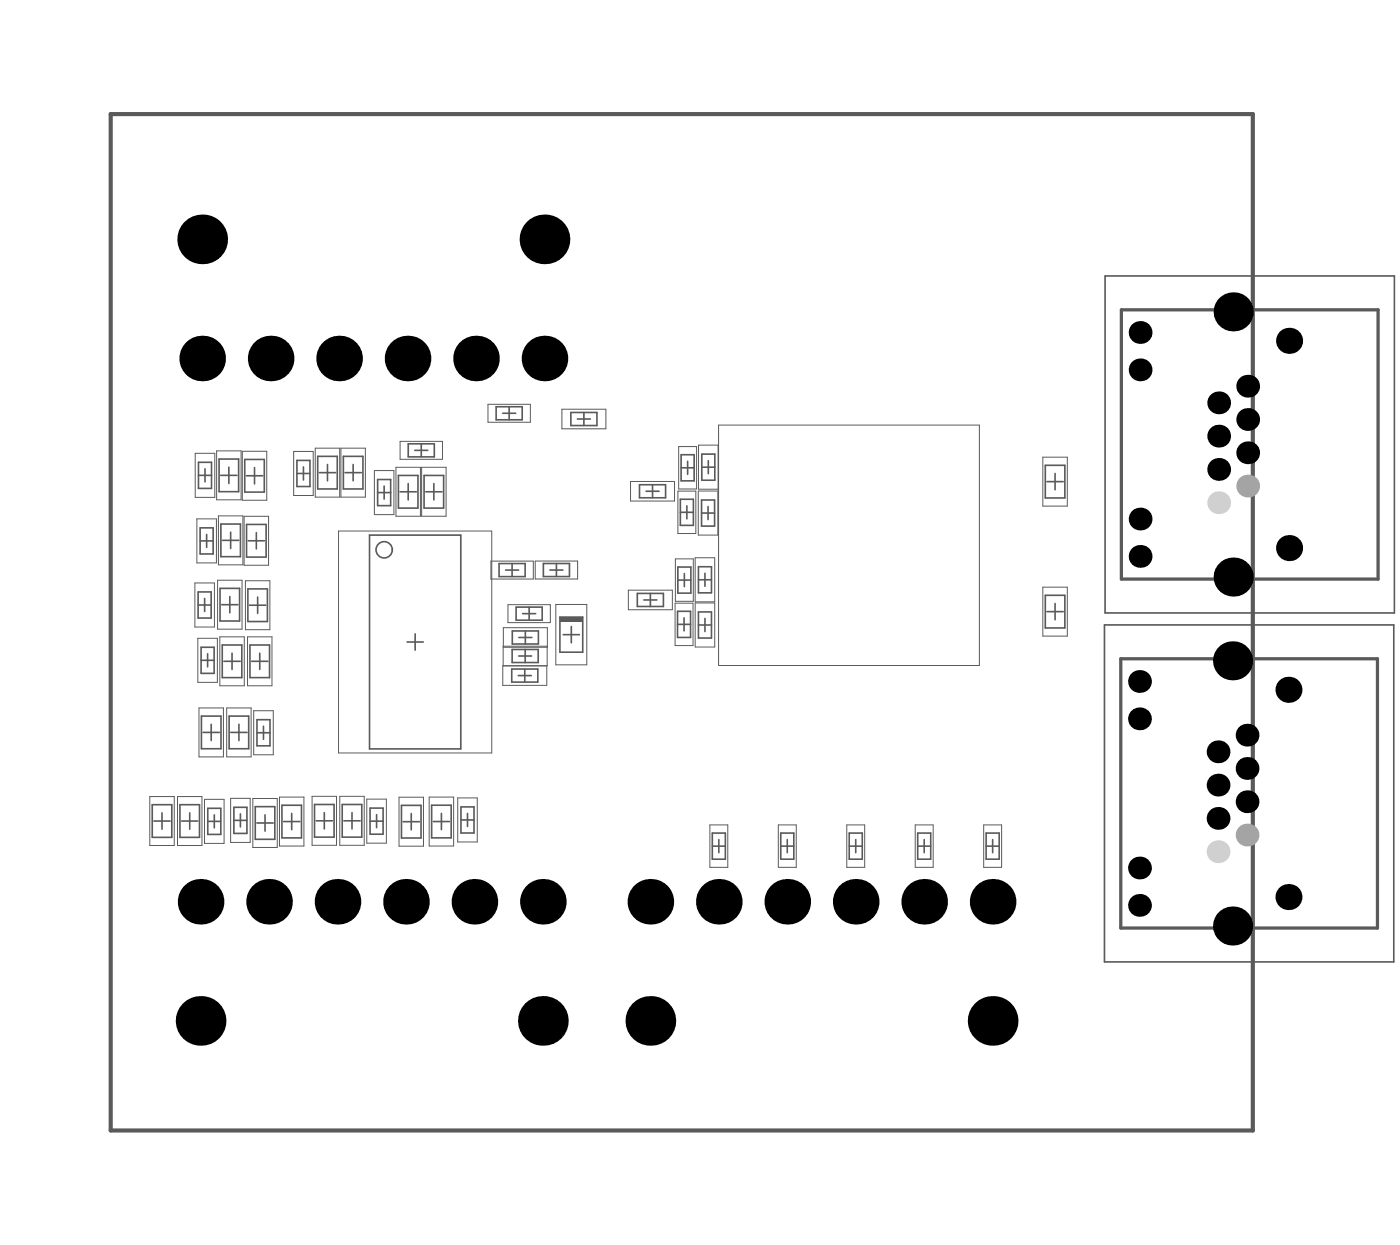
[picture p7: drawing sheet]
<svg xmlns="http://www.w3.org/2000/svg" width="286mm" height="254mm" viewBox="0 0 286 254" stroke-linecap="round" stroke-linejoin="round" font-family="sans-serif">
<g fill="none" stroke="#5a5a5a" stroke-width=".33">
<path d="M225.6 56.3h59v68.8h-59zM40.5 97h2.7M40.5 94.3h2.7v5.3h-2.7zM41.8 95.6v2.7M44.7 93.6h4v6.7h-4zM45 97h3.4M46.7 95.3v3.3M50 93.7h3.9v6.7h-3.9zM50.3 97.1h3.3M52 95.4v3.3M60.6 96.6h2.7M60.6 93.9h2.7v5.4h-2.7z"/>
<path d="M61.9 95.3v2.6M64.8 93.1h4v6.7h-4zM65.2 96.4h3.3M66.8 94.8v3.3M70.1 93.1h4v6.7h-4zM70.4 96.4h3.3M72.1 94.8v3.3M77.1 97.8h2.6v5.4h-2.6zM78.4 99.2v2.6M81.3 97h4v6.7h-4zM83.3 98.7v3.3M83.3 90.5h5.3v2.7h-5.3z"/>
<path d="M84.7 91.9h2.6M86 90.5v2.7M86.6 97h4v6.7h-4zM88.6 98.7v3.3M101.3 83h5.3v2.6h-5.3zM102.6 84.3h2.7M103.9 83v2.6M116.5 84.2h5.3v2.6h-5.3zM117.8 85.5h2.7M119.2 84.2v2.6M130.5 98.9h5.3v2.7h-5.3zM133.2 98.9v2.7"/>
<path d="M139 95.4h2.7M139 92.8h2.7v5.3h-2.7zM140.4 94.1v2.7M143.2 95.3h2.7M143.2 92.6h2.7v5.4h-2.7zM144.6 94v2.6M213.4 94.9h3.9v6.7h-3.9zM213.7 98.3h3.3M215.3 96.6v3.3M40.8 110.4h2.7M40.8 107.7h2.7v5.3h-2.7zM42.2 109v2.7"/>
<path d="M45.1 106.9h4v6.7h-4zM45.4 110.2h3.3M47.1 108.6v3.3M50.3 107h4v6.7h-4zM50.7 110.3h3.3M52.3 108.7v3.3M75.4 109.2h18.6v43.6h-18.6zM77.1 100.5h2.6M81.7 100.3h3.3M86.9 100.3h3.3M101.9 115h5.3v2.6h-5.3zM103.2 116.3h2.7"/>
<path d="M104.5 115v2.6M110.9 115h5.3v2.6h-5.3zM112.2 116.3h2.7M113.6 115v2.6M131.9 100.2h2.6M138.4 118.3h2.6M138.4 115.7h2.6v5.3h-2.6zM138.9 104.5h2.6M138.9 101.9h2.6v5.3h-2.6zM139.7 117v2.7M140.2 103.2v2.7M142.6 118.3h2.6"/>
<path d="M142.6 115.6h2.6v5.3h-2.6zM143.2 104.7h2.7M143.2 102h2.7v5.3h-2.7zM143.9 117v2.6M144.5 103.3v2.7M40.4 123.4h2.7M40.4 120.8h2.7v5.3h-2.7zM41 134.7h2.7M41 132.1h2.7v5.3h-2.7zM41.8 122.1v2.7M42.4 133.4v2.6M44.9 120h4v6.7h-4z"/>
<path d="M45.2 123.4h3.4M45.4 131.6h4v6.6h-4zM45.7 134.9h3.3M46.9 121.7v3.3M47.4 133.3v3.3M50.6 120.1h4v6.7h-4zM50.9 123.5h3.4M51 131.6h4v6.6h-4zM51.4 134.9h3.3M52.6 121.8v3.3M53 133.3v3.3M83.1 131h3.3"/>
<path d="M84.7 129.3v3.3M104.4 136.5h5.4v2.7h-5.4zM104.5 132.5h5.4v2.7h-5.4zM104.6 128.7h5.3v2.7h-5.3zM105.3 123.9h5.4v2.6h-5.4zM105.8 137.8h2.6M105.9 133.8h2.6M105.9 130.1h2.7M106.7 125.2h2.6M107.1 136.5v2.7M107.2 132.5v2.7M107.2 128.7v2.7"/>
<path d="M108 123.9v2.6M114.3 125.9h4.6v7.2h-4.6zM114.9 129.5h3.4M116.6 127.8v3.3M130.1 121.1h5.3v2.6h-5.3zM131.4 122.4h2.7M132.7 121.1v2.6M138.3 127.4h2.6M138.3 124.7h2.6v5.3h-2.6zM139.6 126.1v2.6M142.6 127.5h2.6M142.6 124.8h2.6v5.4h-2.6z"/>
<path d="M143.9 126.2v2.6M213.4 121.5h3.9v6.6h-3.9zM213.7 124.8h3.3M215.3 123.1v3.3M225.4 127.5h59.1v68.7h-59.1zM41.1 146.1h4v6.7h-4zM41.4 149.4h3.4M43.1 147.8v3.3M46.8 146.1h4v6.7h-4zM47.1 149.4h3.3M48.8 147.8v3.3M52.4 149.5h2.7"/>
<path d="M52.4 146.8h2.7v5.4h-2.7zM53.8 148.2v2.6M31.1 164.2h4v6.6h-4zM31.4 167.5h3.3M33.1 165.8v3.4M36.7 164.2h4v6.6h-4zM37.1 167.5h3.3M38.7 165.8v3.4M42.4 167.6h2.7M42.4 164.9h2.7v5.3h-2.7zM43.7 166.2v2.7M47.7 167.4h2.7"/>
<path d="M47.7 164.7h2.7v5.3h-2.7zM49.1 166v2.7M52.1 164.6h4v6.6h-4zM52.4 167.9h3.4M54.1 166.2v3.4M57.5 164.3h4v6.6h-4zM57.9 167.6h3.3M59.5 165.9v3.4M64.2 164.1h4v6.7h-4zM64.5 167.5h3.4M66.2 165.8v3.3M69.9 164.1h3.9v6.7h-3.9z"/>
<path d="M70.2 167.5h3.3M71.8 165.8v3.3M75.5 167.5h2.7M75.5 164.9h2.7v5.3h-2.7zM76.9 166.2v2.7M81.9 164.3h4v6.7h-4zM82.3 167.6h3.3M83.9 166v3.3M88.1 164.3h4v6.6h-4zM88.4 167.6h3.4M90.1 165.9v3.4M94.1 167.3h2.6"/>
<path d="M94.1 164.6h2.6v5.3h-2.6zM95.4 166v2.6M145.4 172.6h2.6M145.4 170h2.6v5.3h-2.6zM146.7 171.3v2.7M159.4 172.6h2.6M159.4 170h2.6v5.3h-2.6zM160.7 171.3v2.7M173.3 172.6h2.7M173.3 170h2.7v5.3h-2.7zM174.7 171.3v2.7M187.3 172.6h2.7"/>
<path d="M187.3 170h2.7v5.3h-2.7zM188.6 171.3v2.7M201.3 172.6h2.6M201.3 170h2.6v5.3h-2.6zM202.6 171.3v2.7"/>
</g>
<g fill="none" stroke="#5a5a5a" stroke-width=".2">
<path d="M39.8 92.5h4v9h-4zM44.2 92h5v10h-5zM49.5 92.1h4.9v10h-4.9zM59.9 92.1h4v9h-4zM64.3 91.4h5v10h-5zM69.6 91.4h5v10h-5zM76.4 96h4v9h-4zM80.8 95.3h5v10h-5zM81.7 90h8.6v3.7h-8.6zM86.1 95.3h4.9v10h-4.9zM99.6 82.5h8.6v3.6h-8.6zM114.7 83.5h9v4h-9z"/>
<path d="M128.7 98.2h9v4h-9zM138.5 91.1h3.7v8.7h-3.7zM142.6 90.8h4v9h-4zM146.7 86.7h53.2v49.1h-53.2zM212.9 93.3h4.9v10h-4.9zM39.8 118.9h4v9h-4zM40.2 105.9h4v8.9h-4zM44.4 118.4h5v10h-5zM44.6 105.2h5v10h-5zM49.8 105.3h5v10h-5zM50.1 118.5h5v10h-5zM69.1 108.3h31.3v45.3h-31.3z"/>
<path d="M100.2 114.5h8.6v3.6h-8.6zM109.2 114.5h8.7v3.6h-8.7zM137.9 114h3.6v8.7h-3.6zM138.4 100.2h3.6v8.6h-3.6zM141.9 113.8h4v9h-4zM142.5 100.2h4v9h-4zM212.9 119.8h4.9v10h-4.9zM40.4 130.2h4v9h-4zM44.9 129.9h5v10h-5zM50.5 129.9h5v10h-5zM102.7 131.8h9M102.7 132.1h9"/>
<path d="M103.7 123.4h8.6v3.6h-8.6zM111.6 135.8v4h-9v-4h9.1v-7.7h-9v7.7M113.4 123.3h6.4v12.3h-6.4zM128.3 120.4h8.9v4h-8.9zM137.8 123.1h3.6v8.6h-3.6zM141.9 123h4v9h-4zM40.6 144.4h5v10h-5zM46.3 144.4h5v10h-5zM51.8 145h4v9h-4zM30.6 162.5h5v10h-5zM36.2 162.5h5v10h-5zM41.7 163.1h4v9h-4z"/>
<path d="M47.1 162.9h4v9h-4zM51.6 162.9h5v10h-5zM57 162.6h5v10h-5zM63.7 162.5h5v10h-5zM69.4 162.5h4.9v10h-4.9zM74.9 163h4v9h-4zM81.4 162.6h5v10h-5zM87.6 162.6h5v10h-5zM93.4 162.8h4v9h-4zM144.9 168.3h3.6v8.7h-3.6zM158.9 168.3h3.6v8.7h-3.6zM172.8 168.3h3.7v8.7h-3.7z"/>
<path d="M186.8 168.3h3.7v8.7h-3.7zM200.8 168.3h3.6v8.7h-3.6z"/>
</g>
<path d="M228.9 63.2h52.4v54.9h-52.4zM228.8 134.4h52.4v54.9h-52.4z" fill="none" stroke="#5a5a5a" stroke-width=".66"/>
<path d="M114.3 125.9h4.6v1h-4.6z" fill-rule="evenodd" fill="#5a5a5a"/>
<circle cx="78.4" cy="112.2" r="1.66" fill="none" stroke="#5a5a5a" stroke-width=".33"/>
<path d="M22.6 23.3h233.1v207.3h-233.1z" fill="none" stroke="#5a5a5a" stroke-width=".84"/>
<g fill="#000">
<circle cx="232.6" cy="139" r="2.33"/>
<circle cx="251.6" cy="134.8" r="4"/>
<circle cx="232.6" cy="146.7" r="2.33"/>
<circle cx="248.6" cy="153.4" r="2.33"/>
<circle cx="254.5" cy="156.8" r="2.33"/>
<circle cx="254.5" cy="150" r="2.33"/>
<circle cx="263" cy="140.7" r="2.66"/>
<circle cx="248.6" cy="160.2" r="2.33"/>
<circle cx="248.6" cy="167" r="2.33"/>
<circle cx="254.5" cy="163.6" r="2.33"/>
</g>
<circle cx="254.5" cy="170.4" r="2.33" fill="#a3a3a3"/>
<g fill="#000">
<circle cx="40.9" cy="184" r="4.7"/>
<circle cx="54.9" cy="184" r="4.7"/>
<circle cx="68.9" cy="184" r="4.7"/>
<circle cx="82.9" cy="184" r="4.7"/>
<circle cx="40.9" cy="208.3" r="5.1"/>
<circle cx="110.8" cy="208.3" r="5.1"/>
<circle cx="132.7" cy="208.3" r="5.1"/>
</g>
<circle cx="248.6" cy="173.8" r="2.33" fill="#cfcfcf"/>
<g fill="#000">
<circle cx="232.7" cy="105.9" r="2.33"/>
<circle cx="232.7" cy="113.5" r="2.33"/>
<circle cx="251.7" cy="117.7" r="4"/>
<circle cx="263.1" cy="111.8" r="2.66"/>
<circle cx="232.6" cy="177.1" r="2.33"/>
<circle cx="96.8" cy="184" r="4.7"/>
<circle cx="110.8" cy="184" r="4.7"/>
<circle cx="132.7" cy="184" r="4.7"/>
<circle cx="146.7" cy="184" r="4.7"/>
<circle cx="160.7" cy="184" r="4.7"/>
<circle cx="174.7" cy="184" r="4.7"/>
<circle cx="188.6" cy="184" r="4.7"/>
<circle cx="202.6" cy="184" r="4.7"/>
<circle cx="232.6" cy="184.7" r="2.33"/>
<circle cx="251.6" cy="188.9" r="4"/>
<circle cx="263" cy="183" r="2.66"/>
<circle cx="202.6" cy="208.3" r="5.1"/>
</g>
<circle cx="248.7" cy="102.6" r="2.33" fill="#cfcfcf"/>
<circle cx="254.7" cy="99.2" r="2.33" fill="#a3a3a3"/>
<g fill="#000">
<circle cx="41.3" cy="48.8" r="5.1"/>
<circle cx="111.1" cy="48.8" r="5.1"/>
<circle cx="41.3" cy="73.1" r="4.7"/>
<circle cx="55.2" cy="73.1" r="4.7"/>
<circle cx="69.2" cy="73.1" r="4.7"/>
<circle cx="83.2" cy="73.1" r="4.7"/>
<circle cx="97.2" cy="73.1" r="4.7"/>
<circle cx="111.1" cy="73.1" r="4.7"/>
<circle cx="232.7" cy="67.8" r="2.33"/>
<circle cx="232.7" cy="75.5" r="2.33"/>
<circle cx="251.7" cy="63.6" r="4"/>
<circle cx="254.7" cy="78.8" r="2.33"/>
<circle cx="263.1" cy="69.5" r="2.66"/>
<circle cx="248.7" cy="95.8" r="2.33"/>
<circle cx="248.7" cy="89" r="2.33"/>
<circle cx="248.7" cy="82.2" r="2.33"/>
<circle cx="254.7" cy="92.4" r="2.33"/>
<circle cx="254.7" cy="85.6" r="2.33"/>
</g>
</svg>
